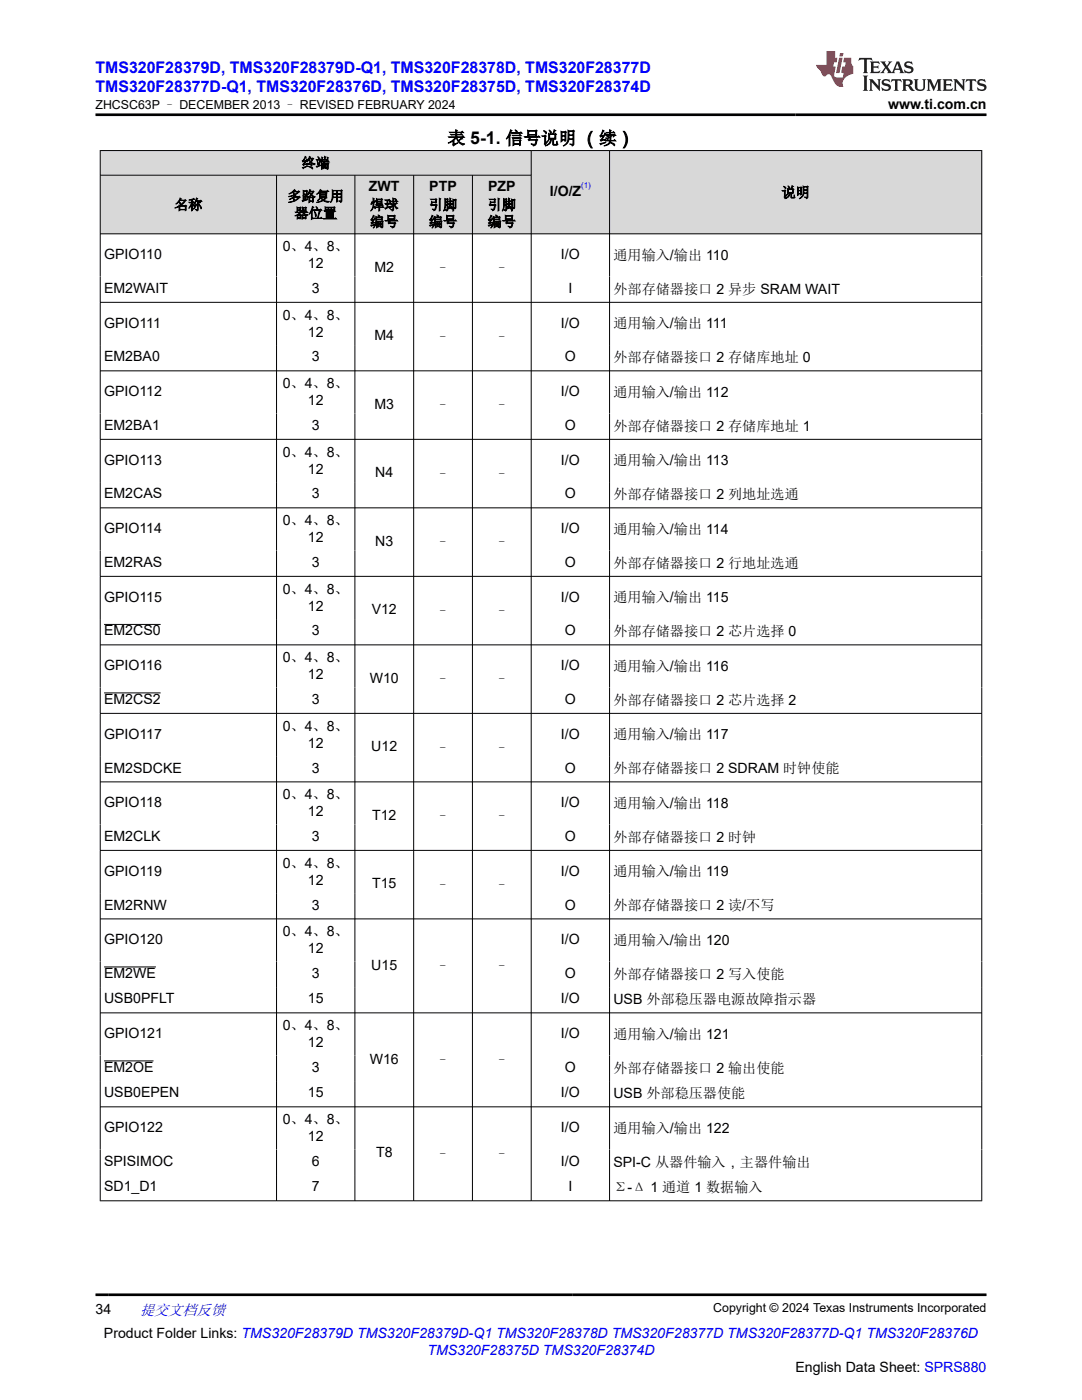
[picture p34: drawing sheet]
<svg xmlns="http://www.w3.org/2000/svg" width="216mm" height="279mm" viewBox="0 0 216 279" stroke-linecap="round" stroke-linejoin="round" font-family="sans-serif">
<defs><g id="words">
<text font-size="3.5" x="89.3" y="28.8">表 5-1. 信号说明 （续）</text>
<g font-size="3.2" fill="#00f">
<text x="19" y="14.5">TMS320F28379D, TMS320F28379D-Q1, TMS320F28378D, TMS320F28377D</text>
<text x="19" y="18.3">TMS320F28377D-Q1, TMS320F28376D, TMS320F28375D, TMS320F28374D</text>
</g>
<text font-size="3" fill="#00f" x="27.9" y="262.4">提交文档反馈</text>
<g font-size="2.8">
<text x="177.2" y="21.7">www.ti.com.cn</text>
<text x="60.2" y="33.5">终端</text>
<text x="34.8" y="41.8">名称</text>
<text x="57.4" y="40.1">多路复用</text>
<text x="73.6" y="38.2">ZWT</text>
<text x="73.9" y="41.8">焊球</text>
<text x="85.6" y="41.8">引脚</text>
<text x="85.7" y="38.2">PTP</text>
<text x="97.3" y="41.8">引脚</text>
<text x="97.4" y="38.2">PZP</text>
<text x="109.7" y="39.1">I/O/Z</text>
<text x="155.9" y="39.4">说明</text>
<text x="58.8" y="43.5">器位置</text>
<text x="73.9" y="45.2">编号</text>
<text x="85.6" y="45.2">编号</text>
<text x="97.3" y="45.2">编号</text>
<text x="20.8" y="51.7">GPIO110</text>
<text x="56.4" y="50.1">0、4、8、</text>
<text x="61.4" y="53.5">12</text>
<text x="111.9" y="51.7">I/O</text>
<text x="122.4" y="51.8">通用输入/输出 110</text>
<text x="20.8" y="58.5">EM2WAIT</text>
<text x="62.2" y="58.5">3</text>
<text x="74.7" y="54.2">M2</text>
<text x="87" y="54.5">–</text>
<text x="98.7" y="54.5">–</text>
<text x="113.4" y="58.5">I</text>
<text x="122.4" y="58.6">外部存储器接口 2 异步 SRAM WAIT</text>
<text x="20.8" y="65.4">GPIO111</text>
<text x="56.4" y="63.8">0、4、8、</text>
<text x="111.9" y="65.4">I/O</text>
<text x="122.4" y="65.5">通用输入/输出 111</text>
<text x="61.4" y="67.2">12</text>
<text x="74.7" y="67.9">M4</text>
<text x="87" y="68.2">–</text>
<text x="98.7" y="68.2">–</text>
<text x="20.8" y="72.1">EM2BA0</text>
<text x="56.4" y="77.5">0、4、8、</text>
<text x="62.2" y="72.1">3</text>
<text x="112.7" y="72.1">O</text>
<text x="122.4" y="72.3">外部存储器接口 2 存储库地址 0</text>
<text x="20.8" y="79">GPIO112</text>
<text x="61.4" y="80.9">12</text>
<text x="74.7" y="81.6">M3</text>
<text x="87" y="81.9">–</text>
<text x="98.7" y="81.9">–</text>
<text x="111.9" y="79">I/O</text>
<text x="122.4" y="79.2">通用输入/输出 112</text>
<text x="20.8" y="85.8">EM2BA1</text>
<text x="62.2" y="85.8">3</text>
<text x="112.7" y="85.8">O</text>
<text x="122.4" y="86">外部存储器接口 2 存储库地址 1</text>
<text x="20.8" y="92.7">GPIO113</text>
<text x="56.4" y="91.2">0、4、8、</text>
<text x="61.4" y="94.5">12</text>
<text x="74.9" y="95.2">N4</text>
<text x="87" y="95.5">–</text>
<text x="98.7" y="95.5">–</text>
<text x="111.9" y="92.7">I/O</text>
<text x="122.4" y="92.8">通用输入/输出 113</text>
<text x="20.8" y="99.5">EM2CAS</text>
<text x="62.2" y="99.5">3</text>
<text x="112.7" y="99.5">O</text>
<text x="122.4" y="99.6">外部存储器接口 2 列地址选通</text>
<text x="20.8" y="106.4">GPIO114</text>
<text x="56.4" y="104.8">0、4、8、</text>
<text x="111.9" y="106.4">I/O</text>
<text x="122.4" y="106.5">通用输入/输出 114</text>
<text x="20.8" y="113.2">EM2RAS</text>
<text x="61.4" y="108.2">12</text>
<text x="62.2" y="113.2">3</text>
<text x="74.9" y="108.9">N3</text>
<text x="87" y="109.2">–</text>
<text x="98.7" y="109.2">–</text>
<text x="112.7" y="113.2">O</text>
<text x="122.4" y="113.3">外部存储器接口 2 行地址选通</text>
<text x="56.4" y="118.5">0、4、8、</text>
<text x="20.8" y="120.1">GPIO115</text>
<text x="61.4" y="121.9">12</text>
<text x="74.2" y="122.6">V12</text>
<text x="87" y="122.9">–</text>
<text x="98.7" y="122.9">–</text>
<text x="111.9" y="120.1">I/O</text>
<text x="122.4" y="120.2">通用输入/输出 115</text>
<text x="20.8" y="126.8">EM2CS0</text>
<text x="62.2" y="126.8">3</text>
<text x="112.7" y="126.8">O</text>
<text x="122.4" y="127">外部存储器接口 2 芯片选择 0</text>
<text x="20.8" y="133.7">GPIO116</text>
<text x="56.4" y="132.2">0、4、8、</text>
<text x="61.4" y="135.6">12</text>
<text x="73.8" y="136.3">W10</text>
<text x="87" y="136.5">–</text>
<text x="98.7" y="136.5">–</text>
<text x="111.9" y="133.7">I/O</text>
<text x="122.4" y="133.9">通用输入/输出 116</text>
<text x="20.8" y="140.5">EM2CS2</text>
<text x="62.2" y="140.5">3</text>
<text x="112.7" y="140.5">O</text>
<text x="122.4" y="140.6">外部存储器接口 2 芯片选择 2</text>
<text x="20.8" y="147.4">GPIO117</text>
<text x="56.4" y="145.8">0、4、8、</text>
<text x="61.4" y="149.2">12</text>
<text x="74.1" y="149.9">U12</text>
<text x="111.9" y="147.4">I/O</text>
<text x="122.4" y="147.5">通用输入/输出 117</text>
<text x="20.8" y="154.2">EM2SDCKE</text>
<text x="62.2" y="154.2">3</text>
<text x="87" y="150.2">–</text>
<text x="98.7" y="150.2">–</text>
<text x="112.7" y="154.2">O</text>
<text x="122.4" y="154.3">外部存储器接口 2 SDRAM 时钟使能</text>
<text x="20.8" y="161.1">GPIO118</text>
<text x="56.4" y="159.5">0、4、8、</text>
<text x="111.9" y="161.1">I/O</text>
<text x="122.4" y="161.2">通用输入/输出 118</text>
<text x="20.8" y="167.8">EM2CLK</text>
<text x="61.4" y="162.9">12</text>
<text x="62.2" y="167.8">3</text>
<text x="74.2" y="163.6">T12</text>
<text x="87" y="163.9">–</text>
<text x="98.7" y="163.9">–</text>
<text x="112.7" y="167.8">O</text>
<text x="122.4" y="168">外部存储器接口 2 时钟</text>
<text x="56.4" y="173.2">0、4、8、</text>
<text x="20.8" y="174.7">GPIO119</text>
<text x="61.4" y="176.6">12</text>
<text x="74.2" y="177.3">T15</text>
<text x="87" y="177.6">–</text>
<text x="98.7" y="177.6">–</text>
<text x="111.9" y="174.7">I/O</text>
<text x="122.4" y="174.9">通用输入/输出 119</text>
<text x="20.8" y="181.5">EM2RNW</text>
<text x="62.2" y="181.5">3</text>
<text x="112.7" y="181.5">O</text>
<text x="122.4" y="181.7">外部存储器接口 2 读/不写</text>
<text x="20.8" y="188.4">GPIO120</text>
<text x="56.4" y="186.9">0、4、8、</text>
<text x="61.4" y="190.2">12</text>
<text x="111.9" y="188.4">I/O</text>
<text x="122.4" y="188.6">通用输入/输出 120</text>
<text x="20.8" y="195.2">EM2WE</text>
<text x="62.2" y="195.2">3</text>
<text x="74.1" y="193.5">U15</text>
<text x="87" y="193.8">–</text>
<text x="98.7" y="193.8">–</text>
<text x="112.7" y="195.2">O</text>
<text x="122.4" y="195.3">外部存储器接口 2 写入使能</text>
<text x="20.8" y="200.3">USB0PFLT</text>
<text x="61.4" y="200.3">15</text>
<text x="111.9" y="200.3">I/O</text>
<text x="122.4" y="200.4">USB 外部稳压器电源故障指示器</text>
<text x="20.8" y="207.2">GPIO121</text>
<text x="56.4" y="205.6">0、4、8、</text>
<text x="61.4" y="209">12</text>
<text x="111.9" y="207.2">I/O</text>
<text x="122.4" y="207.3">通用输入/输出 121</text>
<text x="20.8" y="213.9">EM2OE</text>
<text x="62.2" y="213.9">3</text>
<text x="73.8" y="212.2">W16</text>
<text x="87" y="212.5">–</text>
<text x="98.7" y="212.5">–</text>
<text x="112.7" y="213.9">O</text>
<text x="122.4" y="214.1">外部存储器接口 2 输出使能</text>
<text x="20.8" y="219">USB0EPEN</text>
<text x="61.4" y="219">15</text>
<text x="111.9" y="219">I/O</text>
<text x="122.4" y="219.2">USB 外部稳压器使能</text>
<text x="20.8" y="225.9">GPIO122</text>
<text x="56.4" y="224.4">0、4、8、</text>
<text x="61.4" y="227.8">12</text>
<text x="111.9" y="225.9">I/O</text>
<text x="122.4" y="226.1">通用输入/输出 122</text>
<text x="20.8" y="232.7">SPISIMOC</text>
<text x="62.2" y="232.7">6</text>
<text x="75" y="231">T8</text>
<text x="87" y="231.3">–</text>
<text x="98.7" y="231.3">–</text>
<text x="111.9" y="232.7">I/O</text>
<text x="122.4" y="232.8">SPI-C 从器件输入，主器件输出</text>
<text x="20.8" y="237.8">SD1_D1</text>
<text x="62.2" y="237.8">7</text>
<text x="113.4" y="237.8">I</text>
<text x="122.4" y="237.9">Σ-Δ 1 通道 1 数据输入</text>
<text x="19" y="262.1">34</text>
<text x="20.7" y="266.9">Product Folder Links: TMS320F28379D TMS320F28379D-Q1 TMS320F28378D TMS320F28377D TMS320F28377D-Q1 TMS320F28376D</text>
<text x="158.7" y="273.7">English Data Sheet: SPRS880</text>
</g>
<text font-size="2.8" fill="#00f" x="85.3" y="270.3">TMS320F28375D TMS320F28374D</text>
<g font-size="2.5">
<text x="19" y="21.8">ZHCSC63P – DECEMBER 2013 – REVISED FEBRUARY 2024</text>
<text x="142.3" y="261.8">Copyright © 2024 Texas Instruments Incorporated</text>
</g>
<text font-size="1.6" fill="#00f" x="116" y="37.4">(1)</text>
</g></defs>
<g fill="#d8d8d8">
<path d="M20 30h175.9v5h-175.9z" fill-rule="evenodd"/>
<path d="M20.1 30.1h85.8v4.8h-85.8z" fill-rule="evenodd"/>
<path d="M106.1 30.1h15.5v16.5h-15.5z" fill-rule="evenodd"/>
<path d="M121.7 30.1h74.1v16.5h-74.1z" fill-rule="evenodd"/>
<path d="M20.1 35h35v11.6h-35z" fill-rule="evenodd"/>
<path d="M55.2 35h15.6v11.6h-15.6z" fill-rule="evenodd"/>
<path d="M70.9 35h11.6v11.6h-11.6z" fill-rule="evenodd"/>
<path d="M82.6 35h11.6v11.6h-11.6z" fill-rule="evenodd"/>
<path d="M94.3 35h11.6v11.6h-11.6z" fill-rule="evenodd"/>
</g>
<g fill="none" stroke="#000" stroke-width=".2">
<path d="M19.9 30h176.1M19.9 35h86.2M20 30v209.7M55.2 35v204.7M70.8 35v204.7M82.5 35v204.7M94.3 35v204.7M106 30v209.7M121.6 30v209.7M195.9 30v209.7M196 46.7h-176.1M19.9 60.3h176.1"/>
<path d="M19.9 74h176.1M19.9 87.7h176.1M19.9 101.4h176.1M19.9 115h176.1M19.9 128.7h176.1M20.8 124.6h11.3M20.8 138.3h11.3M19.9 142.4h176.1M19.9 156h176.1M19.9 169.7h176.1M19.9 183.4h176.1M20.8 193h10.3"/>
<path d="M19.9 202.1h176.1M20.8 211.7h9.8M19.9 220.9h176.1M19.9 239.6h176.1"/>
</g>
<path d="M171.5 11.6l-.2 .5 .5-.2h.6v.1v2.2l-.2 .4h1l-.2-.4v-2.2v-.1h.5l.5 .2-.1-.5zM173.6 12.3l.2 .4v1.5l-.2 .4h1.9l.1-.6a1.08 1.08 0 0 1-1.3 .2v-.7h.6l.4 .2v-.7l-.4 .2h-.6v-.5l.2-.2a1 1 0 0 1 1 .3l-.1-.5zM175.7 12.3l.9 1.1-1 1.2h.9l-.2-.2 .5-.8 .4 .8-.2 .2h1.6l-.2-.2 .2-.5h.9l.1 .5-.1 .2h.9l-.2-.3-.8-2h-.5l-.9 2.2-.9-1.1 .9-1.1h-.8l.2 .2-.4 .6-.4-.6 .2-.2zM179 12.7l.4 1h-.7zM180.7 12.4a.65 .65 0 0 0-.2 .7 .65 .65 0 0 0 .6 .5l.6 .1 .1 .3a.79 .79 0 0 1-.7 .4 .79 .79 0 0 1-.7-.5l.1 .7 .2-.1a.93 .93 0 0 0 1.1 .1 .93 .93 0 0 0 .4-1 1.46 1.46 0 0 0-1.2-.6l-.1-.3a1.09 1.09 0 0 1 1.2 .2l-.2-.6-.1 .1-.5-.2zM172.2 15.1l.2 .4v2.2l-.2 .4h1l-.2-.4v-2.2l.2-.4zM173.4 15.8l.2 .4v1.5l-.2 .4h.8l-.3-.4 .1-1.3 1.6 1.8v-2l.2-.4h-.7l.1 .2 .1 1.1-1.2-1.3zM176.2 15.9a.65 .65 0 0 0-.2 .8 .65 .65 0 0 0 .6 .4l.6 .2 .1 .2a.79 .79 0 0 1-.7 .4 .79 .79 0 0 1-.7-.5l.1 .7 .2-.1a.93 .93 0 0 0 1.1 .1 .93 .93 0 0 0 .4-.9 1.46 1.46 0 0 0-1.2-.6l-.1-.4a1.09 1.09 0 0 1 1.2 .2l-.1-.6-.2 .1-.5-.1zM177.9 15.8l-.1 .6a.63 .63 0 0 1 .8-.3v1.6l-.3 .4h1l-.2-.4v-1.6a.66 .66 0 0 1 .8 .3l-.1-.6zM180 15.8l.2 .4v1.5l-.2 .4h1l-.2-.2-.1-.7h.5l.1 .2a.79 .79 0 0 0 1.2 .6l-1-.9a.61 .61 0 0 0 .6-.6 .61 .61 0 0 0-.5-.7zM180.8 16.1h.1a.47 .47 0 0 1 .5 .1 .47 .47 0 0 1 .1 .5l-.1 .1-.7 .1zM182.3 15.8l.2 .2a2.27 2.27 0 0 0 .4 2 1.04 1.04 0 0 0 1.7-.7v-1.3l.2-.2h-.8l.2 .4v1.1a.6 .6 0 0 1-.6 .6 .6 .6 0 0 1-.6-.6v-1.1l.3-.4zM184.9 15.8l.2 .4v1.5l-.2 .4h.8l-.3-.4v-1.4l.9 1.9 .9-1.9v1.4l-.3 .4h1l-.2-.4v-1.5l.2-.4h-.8l-.7 1.5-.6-1.5zM188.1 15.8l.2 .4v1.5l-.2 .4h1.9l.1-.6a1.09 1.09 0 0 1-1.3 .2v-.7h.6l.4 .2v-.6l-.4 .2h-.6v-.6l.2-.1a1.01 1.01 0 0 1 1 .3l-.1-.6zM190.2 15.8l.3 .4v1.5l-.3 .4h.8l-.2-.4v-1.3l1.6 1.8v-2l.2-.4h-.7l.2 .2v1.1l-1.2-1.3zM192.8 15.8l-.1 .6a.63 .63 0 0 1 .8-.3v1.6l-.3 .4h1l-.2-.4v-1.6a.66 .66 0 0 1 .8 .3l-.1-.6zM195.2 15.9a.65 .65 0 0 0-.2 .8 .65 .65 0 0 0 .6 .4l.6 .2 .2 .2a.79 .79 0 0 1-.7 .4 .79 .79 0 0 1-.7-.5l.1 .7 .2-.1a.93 .93 0 0 0 1 .1 .93 .93 0 0 0 .5-.9 1.46 1.46 0 0 0-1.3-.6v-.4a1.09 1.09 0 0 1 1.2 .2l-.2-.6-.2 .1-.5-.1z" fill="#231f20"/>
<path d="M164.9 10.2v2.8h-2l.1 .3 .8 1a.95 .95 0 0 0 1 .9 .59 .59 0 0 1 .5-.4 .59 .59 0 0 1 .5 .4l.4 .7a1.59 1.59 0 0 0 2.1 1.4 1.61 1.61 0 0 1 1-2.3l1-.3-.1-1.5a1.59 1.59 0 0 1-.3-1.7h-1.5l-.2 .9h.6l-.2 .9h-.5l-.2 1v.2l.4 .1-.1 .9h-.7a.73 .73 0 0 1-1-.7l.3-1.5h-.5l.1-.9h.5l.2-.9h-.5v-1.3zM167.4 11.5l-.6 3.1h.7l.6-3.1zM167.6 10.6l-.1 .6h.7l.1-.6z" fill="#ed1c24"/>
<path d="M19 22.9h177.8M19 258.4h177.8" fill="none" stroke="#000" stroke-width=".53"/>
<use href="#words"/>
</svg>
